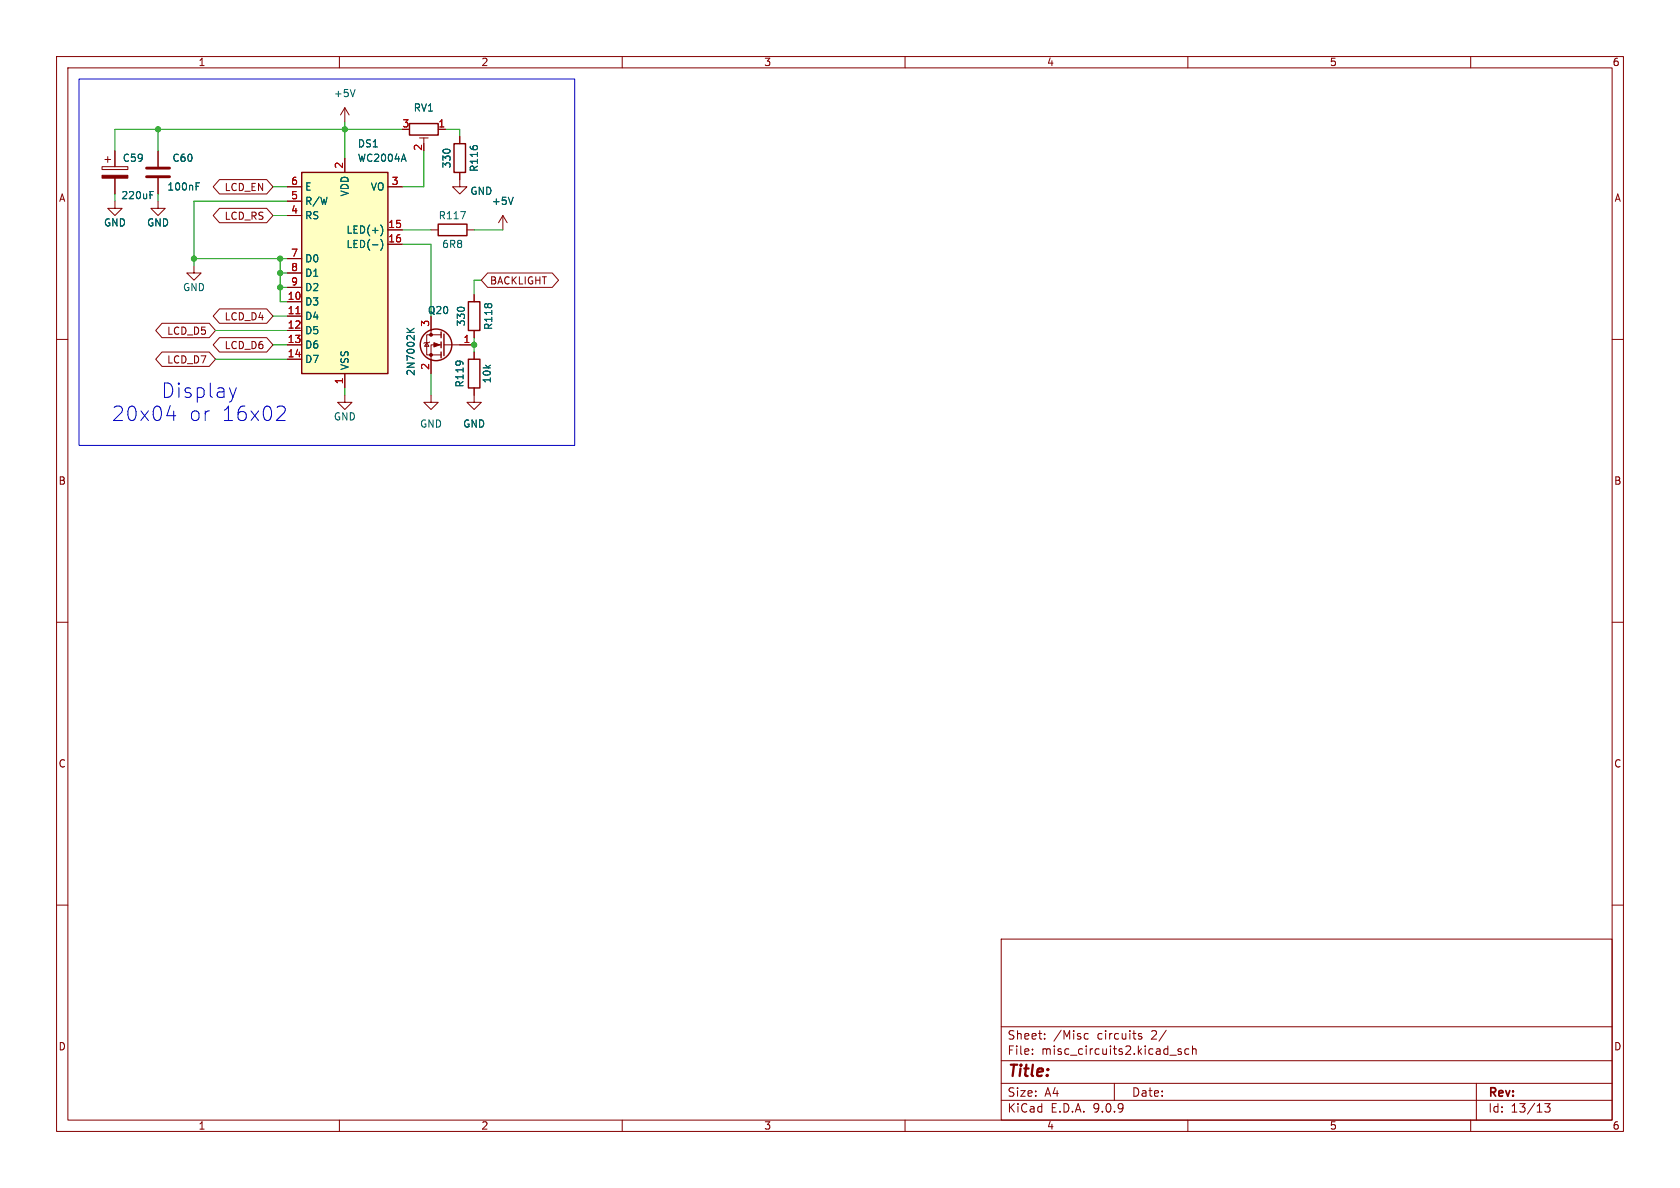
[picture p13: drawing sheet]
<svg xmlns="http://www.w3.org/2000/svg" width="297mm" height="210mm" viewBox="0 0 297 210" stroke-linecap="round" stroke-linejoin="round" font-family="sans-serif">
<defs><g id="words">
<g font-size="3.5" fill="#0000c2">
<text x="28.5" y="70.6">Display</text>
<text x="19.7" y="74.7">20x04</text>
<text x="33.3" y="74.7">or</text>
<text x="39.1" y="74.7">16x02</text>
</g>
<text font-size="2.8" fill="#840000" x="178" y="190.9">Title:</text>
<g font-size="2.1" fill="#840000">
<text x="178" y="184">Sheet:</text>
<text x="186.2" y="184">/Misc</text>
<text x="194" y="184">circuits</text>
<text x="203.7" y="184">2/</text>
<text x="178" y="186.7">File:</text>
<text x="184.1" y="186.7">misc_circuits2.kicad_sch</text>
<text x="178" y="196.9">KiCad</text>
<text x="178" y="194.1">Size:</text>
<text x="184.7" y="194.1">A4</text>
<text x="185.7" y="196.9">E.D.A.</text>
<text x="193.3" y="196.9">9.0.9</text>
<text x="200" y="194.1">Date:</text>
<text x="263" y="194.3">Rev:</text>
<text x="263" y="196.9">Id:</text>
<text x="267.1" y="196.9">13/13</text>
</g>
<g font-size="1.8" fill="#840000">
<text x="35" y="11.9">1</text>
<text x="85" y="11.9">2</text>
<text x="135" y="11.9">3</text>
<text x="185" y="11.9">4</text>
<text x="235" y="11.9">5</text>
<text x="285" y="11.9">6</text>
<text x="10.3" y="35.9">A</text>
<text x="39.6" y="34">LCD_EN</text>
<text x="285.3" y="35.9">A</text>
<text x="39.6" y="39.1">LCD_RS</text>
<text x="86.5" y="50.5">BACKLIGHT</text>
<text x="29.5" y="59.4">LCD_D5</text>
<text x="39.6" y="56.8">LCD_D4</text>
<text x="29.5" y="64.5">LCD_D7</text>
<text x="39.6" y="61.9">LCD_D6</text>
<text x="10.3" y="85.9">B</text>
<text x="285.3" y="85.9">B</text>
<text x="10.3" y="135.9">C</text>
<text x="285.3" y="135.9">C</text>
<text x="10.3" y="185.9">D</text>
<text x="285.3" y="185.9">D</text>
<text x="35" y="199.9">1</text>
<text x="85" y="199.9">2</text>
<text x="135" y="199.9">3</text>
<text x="185" y="199.9">4</text>
<text x="235" y="199.9">5</text>
<text x="285" y="199.9">6</text>
</g>
<g font-size="1.8" fill="#006464">
<text x="58.9" y="17.4">+5V</text>
<text x="73" y="19.9">RV1</text>
<text x="21.6" y="28.8">C59</text>
<text x="30.4" y="28.8">C60</text>
<text x="63.2" y="26.3">DS1</text>
<text x="63.2" y="28.8">WC2004A</text>
<text x="79.9" y="29.9" transform="rotate(-90 79.9 29.9)">330</text>
<text x="21.3" y="35.4">220uF</text>
<text x="29.5" y="33.9">100nF</text>
<text x="53.8" y="33.9">E</text>
<text x="61.8" y="34.8" transform="rotate(-90 61.8 34.8)">VDD</text>
<text x="65.4" y="33.9">VO</text>
<text x="83.1" y="34.6">GND</text>
<text x="84.7" y="30.5" transform="rotate(-90 84.7 30.5)">R116</text>
<text x="18.3" y="40.2">GND</text>
<text x="25.9" y="40.2">GND</text>
<text x="53.8" y="36.4">R/W</text>
<text x="53.8" y="39">RS</text>
<text x="61.2" y="41.5">LED(+)</text>
<text x="77.5" y="39">R117</text>
<text x="86.9" y="36.4">+5V</text>
<text x="53.8" y="46.6">D0</text>
<text x="61.2" y="44">LED(-)</text>
<text x="78.1" y="44">6R8</text>
<text x="32.3" y="51.7">GND</text>
<text x="53.8" y="49.1">D1</text>
<text x="53.8" y="51.7">D2</text>
<text x="53.8" y="54.2">D3</text>
<text x="53.8" y="56.7">D4</text>
<text x="53.8" y="59.3">D5</text>
<text x="75.5" y="55.7">Q20</text>
<text x="82.4" y="57.8" transform="rotate(-90 82.4 57.8)">330</text>
<text x="87.2" y="58.4" transform="rotate(-90 87.2 58.4)">R118</text>
<text x="53.8" y="61.8">D6</text>
<text x="53.8" y="64.4">D7</text>
<text x="61.8" y="65.5" transform="rotate(-90 61.8 65.5)">VSS</text>
<text x="73.5" y="66.5" transform="rotate(-90 73.5 66.5)">2N7002K</text>
<text x="82.1" y="68.6" transform="rotate(-90 82.1 68.6)">R119</text>
<text x="87" y="67.9" transform="rotate(-90 87 67.9)">10k</text>
<text x="58.9" y="74.5">GND</text>
<text x="74.2" y="75.8">GND</text>
<text x="81.8" y="75.8">GND</text>
</g>
<g font-size="1.8" fill="#a90000">
<text x="71" y="22.6">3</text>
<text x="77.4" y="22.6">1</text>
<text x="60.7" y="29.9" transform="rotate(-90 60.7 29.9)">2</text>
<text x="74.7" y="26.7" transform="rotate(-90 74.7 26.7)">2</text>
<text x="51.4" y="32.8">6</text>
<text x="51.4" y="35.3">5</text>
<text x="69.1" y="32.8">3</text>
<text x="51.4" y="37.8">4</text>
<text x="68.5" y="40.4">15</text>
<text x="51.4" y="45.5">7</text>
<text x="68.5" y="42.9">16</text>
<text x="50.8" y="53.1">10</text>
<text x="51.4" y="48">8</text>
<text x="51.4" y="50.5">9</text>
<text x="50.8" y="55.6">11</text>
<text x="50.8" y="58.2">12</text>
<text x="75.9" y="57.9" transform="rotate(-90 75.9 57.9)">3</text>
<text x="50.8" y="60.7">13</text>
<text x="50.8" y="63.2">14</text>
<text x="75.9" y="65.5" transform="rotate(-90 75.9 65.5)">2</text>
<text x="81.8" y="60.7">1</text>
<text x="60.7" y="68" transform="rotate(-90 60.7 68)">1</text>
</g>
</g></defs>
<g fill="none" stroke="#840000" stroke-width=".18">
<path d="M10 10h277v190h-277zM12 12h273v186h-273zM60 10v2M110 10v2M160 10v2M210 10v2M260 10v2M27.9 35.6v1.2h1.3l-1.3 1.3-1.2-1.3h1.2M10 60h2M285 60h2M10 110h2M285 110h2"/>
<path d="M10 160h2M177 166h108v32h-108zM285 160h2M60 198v2M110 198v2M160 198v2M177 194.5h108M177 191.5h108M177 187.5h108M177 181.5h108M182.5 186.3v.1M182.5 185.5v.1"/>
<path d="M184.7 183.6v.1M184.7 182.8v.1M191.7 183.6l.3 .1 .4-.1M192.4 182.8l-.4-.1-.3 .1M197 191.5v3M201.8 182.8l-.3-.1-.3 .2 .1 .2 .5 .2v.3h-.6M206.8 186.5h1.2M208.8 185.5l-.3-.1-.3 .2 .1 .2 .5 .2v.3h-.6M210 198v2M210.2 185.5l-.5-.1-.2 .3v.4l.1 .2h.6M210.8 185.5l.2-.1 .4 .1 .1 .9M210.8 184.9v1.5"/>
<path d="M260 198v2M261 191.5v6.5M273.1 195.1h.9l-.5 .6 .5 .1v.7l-.3 .1h-.4l-.2-.1"/>
</g>
<path d="M53.3 30.5h15.3v35.5h-15.3z" fill="#ffffc2"/>
<g fill="none" stroke="#840000" stroke-width=".25">
<path d="M53.3 30.5h15.3v35.5h-15.3zM72.4 21.8h5.1v2.1h-5.1zM77.5 39.6h5v2.1h-5zM80.3 25.4h2v5.1h-2zM78 58.7v1M78.5 59.1v3.8M82.8 53.3h2v5.1h-2zM78 60.5v1M78 62.2v1M82.8 63.5h2v5.1h-2z"/>
<circle cx="77.1" cy="61" r="2.79"/>
</g>
<g fill="none" stroke="#840000" stroke-width=".18">
<path d="M61 19.1v2.5M61 19.1l-.8 1.2M61 19.1l.7 1.2M18 29.5h4.6v.5h-4.6zM18.5 28.2h1.1M19 27.7v1M20.3 35.6v1.2h1.3l-1.3 1.3-1.3-1.3h1.3M20.3 26.7v2.8M20.3 31.5v2.8M27.9 26.7v2.8M27.9 31.5v2.8M38.8 31.7h8.3l1.2 1.3-1.2 1.3h-8.3l-1.1-1.3z"/>
<path d="M38.8 36.8h8.3l1.2 1.3-1.2 1.3h-8.3l-1.1-1.3zM50.8 33h2.5M50.8 35.6h2.5M50.8 38.1h2.5M61 27.9v2.6M68.6 33h2.5M74.2 24.4h1.5M74.9 24.4v1M77.5 22.9h1.2M81.3 30.5v2.5h1.2l-1.2 1.3-1.3-1.3h1.3M81.3 24.1v1.3M88.9 38.1l-.8 1.3"/>
<path d="M88.9 38.1l.8 1.3M88.9 38.1v2.5M28.6 57.1h8.4l1.1 1.3-1.1 1.3h-8.4l-1.1-1.3zM34.3 47v1.3h1.3l-1.3 1.2-1.3-1.2h1.3M38.8 54.6h8.3l1.2 1.3-1.2 1.3h-8.3l-1.1-1.3zM38.8 59.7h8.3l1.2 1.3-1.2 1.2h-8.3l-1.1-1.2zM50.8 45.7h2.5M50.8 48.3h2.5M50.8 50.8h2.5M50.8 53.3h2.5M50.8 55.9h2.5M50.8 58.4h2.5"/>
<path d="M68.6 40.6h2.5M68.6 43.2h2.5M76.2 40.6h1.3M76.2 55.9v3.3M78 59.2h-2.6v3.5h2.6M82.5 40.6h1.3M83.8 52.1v1.2M83.8 58.4v1.3M86.2 48.3h11.4l1.1 1.2-1.1 1.3h-11.4l-1.1-1.3zM28.6 62.2h8.4l1.1 1.3-1.1 1.3h-8.4l-1.1-1.3zM50.8 61h2.5M50.8 63.5h2.5"/>
<path d="M61 69.9v1.2h1.2l-1.2 1.3-1.3-1.3h1.3M61 66v2.6M75.4 60.6l.4 .6h-.7zM75.9 60.5l-.1 .1h-.7l-.2 .1M76.2 69.9v1.2h1.3l-1.3 1.3-1.3-1.3h1.3M78 61h-1.8v5M78.5 61h5.3M83.8 68.6v2.5h1.3l-1.3 1.3-1.3-1.3h1.3M83.8 62.2v1.3"/>
</g>
<path d="M52.3 55.5h.7" fill="none" stroke="#a90000" stroke-width=".18"/>
<path d="M62.8 15.8l-.4 1.3M26.5 34.5h.5M26.5 33.9h.6M34.7 32.9h.4M34.7 32.3h.6M67.3 39.8a1.46 1.46 0 0 1 0 1.9M81.4 37.4h.9l-.6 1.3M90.7 34.9l-.4 1.2M67.3 42.3a1.46 1.46 0 0 1 0 1.9M72 58l.7 .8M73.2 58l-.7 .6" fill="none" stroke="#006464" stroke-width=".18"/>
<g fill="#840000" stroke="#840000" stroke-width=".18">
<path d="M76.7 60.6l1 .4-1 .3z"/>
<path d="M18 31h4.6v.5h-4.6z"/>
<circle cx="76.2" cy="59.2" r=".25"/>
<circle cx="76.2" cy="62.7" r=".25"/>
</g>
<path d="M25.9 31.2h4.1M25.9 29.7h4.1" fill="none" stroke="#840000" stroke-width=".51"/>
<g fill="none" stroke="#009600" stroke-width=".18">
<path d="M20.3 34.3v1.3M27.9 22.9v3.8M27.9 34.3v1.3M48.3 33h2.5M48.3 38.1h2.5M50.8 35.6h-16.5v11.4M61 21.6v6.3M71.1 22.9h-50.8v3.8M74.9 26.7v6.3h-3.8M78.7 22.9h2.6v1.2M34.3 45.7h16.5M38.1 58.4h12.7"/>
<path d="M48.3 55.9h2.5M49.5 45.7v7.6h1.3M49.5 50.8h1.3M49.5 48.3h1.3M71.1 43.2h5.1v12.7M71.1 40.6h5.1M83.8 59.7v2.5M83.8 40.6h5.1M85.1 49.5h-1.3v2.6M38.1 63.5h12.7M48.3 61h2.5M61 68.6v1.3"/>
<path d="M76.2 66v3.9"/>
</g>
<path d="M14 14h87.6v64.7h-87.6zM29.5 73.5h1.6M30.7 72.6v1.7M41.8 68.6l-.6 1.6M49.3 71.8h.6a.69 .69 0 0 1 .4 1.1l-1.4 1.4h1.5" fill="none" stroke="#0000c2" stroke-width=".18"/>
<g fill="#009600" stroke="#009600" stroke-width=".18">
<circle cx="27.9" cy="22.9" r=".46"/>
<circle cx="34.3" cy="45.7" r=".46"/>
<circle cx="49.5" cy="45.7" r=".46"/>
<circle cx="49.5" cy="48.3" r=".46"/>
<circle cx="83.8" cy="61" r=".46"/>
<circle cx="49.5" cy="50.8" r=".46"/>
<circle cx="61" cy="22.9" r=".46"/>
</g>
<use href="#words"/>
</svg>
